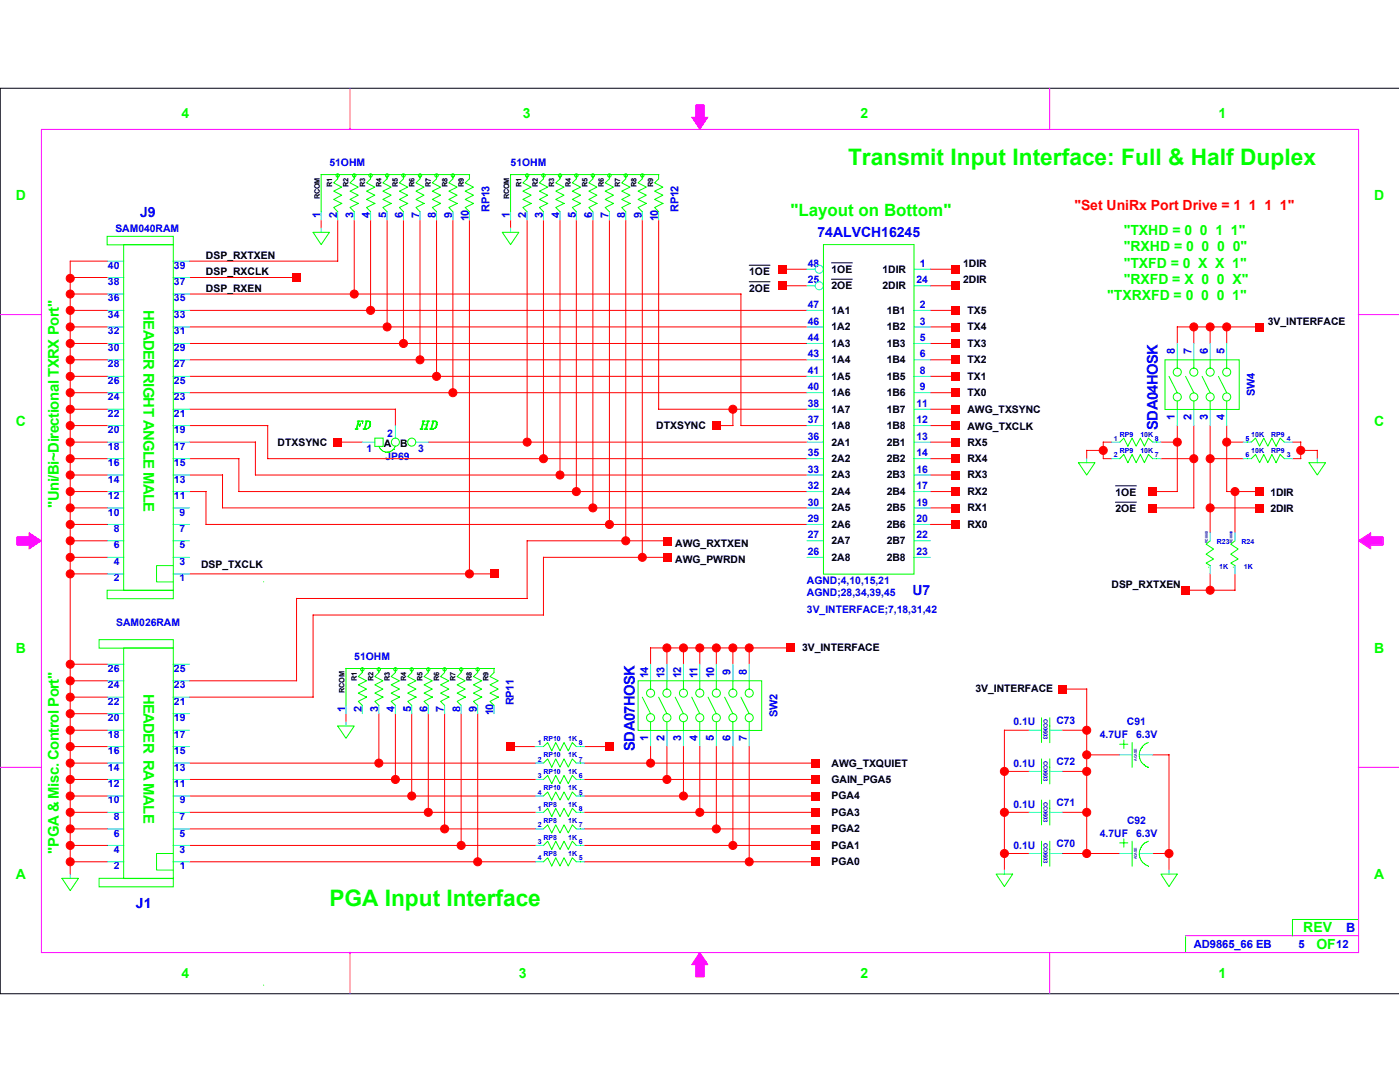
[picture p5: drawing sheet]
<svg xmlns="http://www.w3.org/2000/svg" width="279mm" height="216mm" viewBox="0 0 279 216" stroke-linecap="round" stroke-linejoin="round" font-family="sans-serif">
<defs><g id="words">
<g font-size="4.5" fill="#0f0">
<text x="169.2" y="33">Transmit Input Interface: Full &amp; Half Duplex</text>
<text x="65.7" y="180.8">PGA Input Interface</text>
</g>
<text font-size="3.4" fill="#0f0" x="157.7" y="43.1">&quot;Layout on Bottom&quot;</text>
<g font-size="3" fill="#0f0">
<text x="28.6" y="61.9" transform="rotate(90 28.6 61.9)">HEADER RIGHT ANGLE MALE</text>
<text x="11.7" y="101.3" transform="rotate(-90 11.7 101.3)">&quot;Uni/Bi~Directional TXRX Port&quot;</text>
<text x="28.6" y="138.5" transform="rotate(90 28.6 138.5)">HEADER RA MALE</text>
<text x="11.7" y="170.3" transform="rotate(-90 11.7 170.3)">&quot;PGA &amp; Misc. Control Port&quot;</text>
</g>
<g font-size="3" fill="#00f">
<text x="231.1" y="85.8" transform="rotate(-90 231.1 85.8)">SDA04HOSK</text>
<text x="126.7" y="149.8" transform="rotate(-90 126.7 149.8)">SDA07HOSK</text>
</g>
<g font-size="2.8" fill="#0f0">
<text x="36.2" y="23.5">4</text>
<text x="104.4" y="23.5">3</text>
<text x="171.7" y="23.5">2</text>
<text x="243.2" y="23.5">1</text>
<text x="3.2" y="39.9">D</text>
<text x="274.2" y="39.9">D</text>
<text x="224.3" y="46.8">&quot;TXHD = 0 0 1 1&quot;</text>
<text x="224.3" y="50.1">&quot;RXHD = 0 0 0 0&quot;</text>
<text x="224.3" y="53.4">&quot;TXFD = 0 X X 1&quot;</text>
<text x="221" y="59.9">&quot;TXRXFD = 0 0 0 1&quot;</text>
<text x="224.3" y="56.7">&quot;RXFD = X 0 0 X&quot;</text>
<text x="3.2" y="85.1">C</text>
<text x="274.2" y="85.1">C</text>
<text x="3.2" y="130.2">B</text>
<text x="274.2" y="130.2">B</text>
<text x="3.2" y="175.4">A</text>
<text x="274.2" y="175.4">A</text>
<text x="260.1" y="186.1">REV</text>
<text x="262.7" y="189.4">OF</text>
<text x="36.2" y="195.1">4</text>
<text x="103.5" y="195.1">3</text>
<text x="171.7" y="195.1">2</text>
<text x="243.2" y="195.1">1</text>
</g>
<text font-size="2.8" fill="#f00" x="214.4" y="41.9">&quot;Set UniRx Port Drive = 1 1 1 1&quot;</text>
<g font-size="2.8" fill="#00f">
<text x="28" y="43.2">J9</text>
<text x="163.2" y="47.3">74ALVCH16245</text>
<text x="182.1" y="118.7">U7</text>
<text x="27.1" y="181.1">J1</text>
</g>
<text font-size="2.5" fill="#00f" x="268.6" y="186">B</text>
<g font-size="2.2" fill="#00f">
<text x="64" y="43.6" transform="rotate(-90 64 43.6)">1</text>
<text x="67.3" y="43.6" transform="rotate(-90 67.3 43.6)">2</text>
<text x="70.5" y="43.6" transform="rotate(-90 70.5 43.6)">3</text>
<text x="73.8" y="43.6" transform="rotate(-90 73.8 43.6)">4</text>
<text x="77.1" y="43.6" transform="rotate(-90 77.1 43.6)">5</text>
<text x="80.4" y="43.6" transform="rotate(-90 80.4 43.6)">6</text>
<text x="83.7" y="43.6" transform="rotate(-90 83.7 43.6)">7</text>
<text x="87" y="43.6" transform="rotate(-90 87 43.6)">8</text>
<text x="90.3" y="43.6" transform="rotate(-90 90.3 43.6)">9</text>
<text x="93.6" y="44.2" transform="rotate(-90 93.6 44.2)">10</text>
<text x="97.7" y="42.2" transform="rotate(-90 97.7 42.2)">RP13</text>
<text x="101.8" y="43.6" transform="rotate(-90 101.8 43.6)">1</text>
<text x="105" y="43.6" transform="rotate(-90 105 43.6)">2</text>
<text x="108.3" y="43.6" transform="rotate(-90 108.3 43.6)">3</text>
<text x="111.6" y="43.6" transform="rotate(-90 111.6 43.6)">4</text>
<text x="114.9" y="43.6" transform="rotate(-90 114.9 43.6)">5</text>
<text x="118.2" y="43.6" transform="rotate(-90 118.2 43.6)">6</text>
<text x="121.5" y="43.6" transform="rotate(-90 121.5 43.6)">7</text>
<text x="124.8" y="43.6" transform="rotate(-90 124.8 43.6)">8</text>
<text x="128.1" y="43.6" transform="rotate(-90 128.1 43.6)">9</text>
<text x="131.3" y="44.2" transform="rotate(-90 131.3 44.2)">10</text>
<text x="135.4" y="42.2" transform="rotate(-90 135.4 42.2)">RP12</text>
<text x="234.5" y="70.7" transform="rotate(-90 234.5 70.7)">8</text>
<text x="237.8" y="70.7" transform="rotate(-90 237.8 70.7)">7</text>
<text x="241" y="70.7" transform="rotate(-90 241 70.7)">6</text>
<text x="244.3" y="70.7" transform="rotate(-90 244.3 70.7)">5</text>
<text x="234.5" y="83.8" transform="rotate(-90 234.5 83.8)">1</text>
<text x="237.8" y="83.8" transform="rotate(-90 237.8 83.8)">2</text>
<text x="241" y="83.8" transform="rotate(-90 241 83.8)">3</text>
<text x="244.3" y="83.8" transform="rotate(-90 244.3 83.8)">4</text>
<text x="250.4" y="79" transform="rotate(-90 250.4 79)">SW4</text>
<text x="129.4" y="135.3" transform="rotate(-90 129.4 135.3)">14</text>
<text x="132.6" y="135.3" transform="rotate(-90 132.6 135.3)">13</text>
<text x="135.9" y="135.3" transform="rotate(-90 135.9 135.3)">12</text>
<text x="139.2" y="135.3" transform="rotate(-90 139.2 135.3)">11</text>
<text x="142.5" y="135.3" transform="rotate(-90 142.5 135.3)">10</text>
<text x="145.8" y="134.7" transform="rotate(-90 145.8 134.7)">9</text>
<text x="149.1" y="134.7" transform="rotate(-90 149.1 134.7)">8</text>
<text x="68.9" y="142.1" transform="rotate(-90 68.9 142.1)">1</text>
<text x="72.2" y="142.1" transform="rotate(-90 72.2 142.1)">2</text>
<text x="75.5" y="142.1" transform="rotate(-90 75.5 142.1)">3</text>
<text x="78.7" y="142.1" transform="rotate(-90 78.7 142.1)">4</text>
<text x="82" y="142.1" transform="rotate(-90 82 142.1)">5</text>
<text x="85.3" y="142.1" transform="rotate(-90 85.3 142.1)">6</text>
<text x="88.6" y="142.1" transform="rotate(-90 88.6 142.1)">7</text>
<text x="91.9" y="142.1" transform="rotate(-90 91.9 142.1)">8</text>
<text x="95.2" y="142.1" transform="rotate(-90 95.2 142.1)">9</text>
<text x="98.5" y="142.7" transform="rotate(-90 98.5 142.7)">10</text>
<text x="102.6" y="140.8" transform="rotate(-90 102.6 140.8)">RP11</text>
<text x="155.2" y="143.1" transform="rotate(-90 155.2 143.1)">SW2</text>
<text x="129.4" y="147.8" transform="rotate(-90 129.4 147.8)">1</text>
<text x="132.6" y="147.8" transform="rotate(-90 132.6 147.8)">2</text>
<text x="135.9" y="147.8" transform="rotate(-90 135.9 147.8)">3</text>
<text x="139.2" y="147.8" transform="rotate(-90 139.2 147.8)">4</text>
<text x="142.5" y="147.8" transform="rotate(-90 142.5 147.8)">5</text>
<text x="145.8" y="147.8" transform="rotate(-90 145.8 147.8)">6</text>
<text x="149.1" y="147.8" transform="rotate(-90 149.1 147.8)">7</text>
<text x="238.3" y="189.1">AD9865_66 EB</text>
<text x="259.1" y="189.1">5</text>
<text x="266.7" y="189.1">12</text>
</g>
<g font-size="2.1" fill="#00f">
<text x="65.7" y="33.1">51OHM</text>
<text x="101.9" y="33.1">51OHM</text>
<text x="23" y="46.2">SAM040RAM</text>
<text x="21.5" y="53.6">40</text>
<text x="34.7" y="53.6">39</text>
<text x="161.2" y="53.3">48</text>
<text x="183.6" y="53.3">1</text>
<text x="21.5" y="56.9">38</text>
<text x="34.7" y="56.9">37</text>
<text x="161.2" y="56.6">25</text>
<text x="182.9" y="56.6">24</text>
<text x="21.5" y="60.2">36</text>
<text x="21.5" y="63.5">34</text>
<text x="34.7" y="60.2">35</text>
<text x="34.7" y="63.5">33</text>
<text x="161.2" y="64.8">46</text>
<text x="161.2" y="61.5">47</text>
<text x="183.6" y="64.8">3</text>
<text x="183.6" y="61.5">2</text>
<text x="21.5" y="66.7">32</text>
<text x="21.5" y="70">30</text>
<text x="34.7" y="66.7">31</text>
<text x="34.7" y="70">29</text>
<text x="161.2" y="71.3">43</text>
<text x="161.2" y="68.1">44</text>
<text x="183.6" y="71.3">6</text>
<text x="183.6" y="68.1">5</text>
<text x="21.5" y="73.3">28</text>
<text x="21.5" y="76.6">26</text>
<text x="34.7" y="73.3">27</text>
<text x="34.7" y="76.6">25</text>
<text x="161.2" y="77.9">40</text>
<text x="161.2" y="74.6">41</text>
<text x="183.6" y="77.9">9</text>
<text x="183.6" y="74.6">8</text>
<text x="21.5" y="79.9">24</text>
<text x="21.5" y="83.1">22</text>
<text x="34.7" y="79.9">23</text>
<text x="34.7" y="83.1">21</text>
<text x="161.2" y="81.2">38</text>
<text x="182.9" y="81.2">11</text>
<text x="21.5" y="86.4">20</text>
<text x="21.5" y="89.7">18</text>
<text x="34.7" y="86.4">19</text>
<text x="34.7" y="89.7">17</text>
<text x="77.3" y="87.2">2</text>
<text x="161.2" y="87.8">36</text>
<text x="161.2" y="84.5">37</text>
<text x="182.9" y="87.8">13</text>
<text x="182.9" y="84.5">12</text>
<text x="21.5" y="93">16</text>
<text x="34.7" y="93">15</text>
<text x="73.2" y="90.2">1</text>
<text x="76.9" y="91.7">JP69</text>
<text x="83.5" y="90.2">3</text>
<text x="161.2" y="94.3">33</text>
<text x="161.2" y="91.1">35</text>
<text x="182.9" y="94.3">16</text>
<text x="182.9" y="91.1">14</text>
<text x="21.5" y="96.3">14</text>
<text x="21.5" y="99.6">12</text>
<text x="34.7" y="96.3">13</text>
<text x="34.7" y="99.6">11</text>
<text x="161.2" y="100.9">30</text>
<text x="161.2" y="97.6">32</text>
<text x="182.9" y="100.9">19</text>
<text x="182.9" y="97.6">17</text>
<text x="21.5" y="102.9">10</text>
<text x="22.7" y="106.1">8</text>
<text x="35.9" y="102.9">9</text>
<text x="35.9" y="106.1">7</text>
<text x="161.2" y="107.4">27</text>
<text x="161.2" y="104.2">29</text>
<text x="182.9" y="107.4">22</text>
<text x="182.9" y="104.2">20</text>
<text x="22.7" y="109.4">6</text>
<text x="22.7" y="112.7">4</text>
<text x="35.9" y="109.4">5</text>
<text x="35.9" y="112.7">3</text>
<text x="161.2" y="110.7">26</text>
<text x="182.9" y="110.7">23</text>
<text x="22.7" y="116">2</text>
<text x="35.9" y="116">1</text>
<text x="161" y="119">AGND;28,34,39,45</text>
<text x="161" y="116.5">AGND;4,10,15,21</text>
<text x="23.2" y="125">SAM026RAM</text>
<text x="161" y="122.3">3V_INTERFACE;7,18,31,42</text>
<text x="70.7" y="131.6">51OHM</text>
<text x="21.5" y="134.1">26</text>
<text x="21.5" y="137.3">24</text>
<text x="34.7" y="134.1">25</text>
<text x="34.7" y="137.3">23</text>
<text x="21.5" y="140.6">22</text>
<text x="21.5" y="143.9">20</text>
<text x="34.7" y="140.6">21</text>
<text x="34.7" y="143.9">19</text>
<text x="21.5" y="147.2">18</text>
<text x="34.7" y="147.2">17</text>
<text x="202.3" y="144.7">0.1U</text>
<text x="210.8" y="144.4">C73</text>
<text x="219.5" y="147.2">4.7UF</text>
<text x="224.9" y="144.7">C91</text>
<text x="226.7" y="147.2">6.3V</text>
<text x="21.5" y="150.5">16</text>
<text x="21.5" y="153.8">14</text>
<text x="34.7" y="150.5">15</text>
<text x="34.7" y="153.8">13</text>
<text x="202.3" y="153">0.1U</text>
<text x="210.8" y="152.6">C72</text>
<text x="21.5" y="157.1">12</text>
<text x="21.5" y="160.3">10</text>
<text x="34.7" y="157.1">11</text>
<text x="35.9" y="160.3">9</text>
<text x="202.3" y="161.2">0.1U</text>
<text x="210.8" y="160.8">C71</text>
<text x="22.7" y="163.6">8</text>
<text x="22.7" y="166.9">6</text>
<text x="35.9" y="163.6">7</text>
<text x="35.9" y="166.9">5</text>
<text x="219.5" y="166.9">4.7UF</text>
<text x="224.9" y="164.4">C92</text>
<text x="226.7" y="166.9">6.3V</text>
<text x="22.7" y="170.2">4</text>
<text x="22.7" y="173.5">2</text>
<text x="35.9" y="170.2">3</text>
<text x="35.9" y="173.5">1</text>
<text x="202.3" y="169.4">0.1U</text>
<text x="210.8" y="169">C70</text>
</g>
<g font-size="2.1">
<text x="41.1" y="51.6">DSP_RXTXEN</text>
<text x="192.2" y="53.3">1DIR</text>
<text x="41.1" y="58.2">DSP_RXEN</text>
<text x="41.1" y="54.9">DSP_RXCLK</text>
<text x="149.5" y="54.9">1OE</text>
<text x="149.5" y="58.2">2OE</text>
<text x="165.9" y="54.4">1OE</text>
<text x="165.9" y="57.7">2OE</text>
<text x="176.1" y="54.4">1DIR</text>
<text x="176.1" y="57.7">2DIR</text>
<text x="192.2" y="56.6">2DIR</text>
<text x="165.9" y="62.6">1A1</text>
<text x="165.9" y="65.9">1A2</text>
<text x="177" y="62.6">1B1</text>
<text x="177" y="65.9">1B2</text>
<text x="193.1" y="65.9">TX4</text>
<text x="193.1" y="62.6">TX5</text>
<text x="253" y="64.8">3V_INTERFACE</text>
<text x="165.9" y="69.2">1A3</text>
<text x="177" y="69.2">1B3</text>
<text x="193.1" y="69.2">TX3</text>
<text x="165.9" y="72.5">1A4</text>
<text x="165.9" y="75.8">1A5</text>
<text x="177" y="72.5">1B4</text>
<text x="177" y="75.8">1B5</text>
<text x="193.1" y="75.8">TX1</text>
<text x="193.1" y="72.5">TX2</text>
<text x="165.9" y="79">1A6</text>
<text x="165.9" y="82.3">1A7</text>
<text x="177" y="79">1B6</text>
<text x="177" y="82.3">1B7</text>
<text x="193.1" y="82.5">AWG_TXSYNC</text>
<text x="193.1" y="79">TX0</text>
<text x="55.4" y="89.1">DTXSYNC</text>
<text x="76.6" y="89.2">A</text>
<text x="79.9" y="89.2">B</text>
<text x="131" y="85.6">DTXSYNC</text>
<text x="165.9" y="85.6">1A8</text>
<text x="165.9" y="88.9">2A1</text>
<text x="177" y="85.6">1B8</text>
<text x="177" y="88.9">2B1</text>
<text x="193.1" y="88.9">RX5</text>
<text x="193.1" y="85.8">AWG_TXCLK</text>
<text x="165.9" y="92.2">2A2</text>
<text x="165.9" y="95.5">2A3</text>
<text x="177" y="92.2">2B2</text>
<text x="177" y="95.5">2B3</text>
<text x="193.1" y="95.5">RX3</text>
<text x="193.1" y="92.2">RX4</text>
<text x="165.9" y="98.8">2A4</text>
<text x="177" y="98.8">2B4</text>
<text x="193.1" y="98.8">RX2</text>
<text x="222.6" y="98.9">1OE</text>
<text x="253.5" y="98.9">1DIR</text>
<text x="165.9" y="102">2A5</text>
<text x="165.9" y="105.3">2A6</text>
<text x="177" y="102">2B5</text>
<text x="177" y="105.3">2B6</text>
<text x="193.1" y="105.3">RX0</text>
<text x="193.1" y="102">RX1</text>
<text x="222.6" y="102.2">2OE</text>
<text x="253.5" y="102.2">2DIR</text>
<text x="40.1" y="113.4">DSP_TXCLK</text>
<text x="134.7" y="112.4">AWG_PWRDN</text>
<text x="134.7" y="109.1">AWG_RXTXEN</text>
<text x="165.9" y="108.6">2A7</text>
<text x="165.9" y="111.9">2A8</text>
<text x="177" y="108.6">2B7</text>
<text x="177" y="111.9">2B8</text>
<text x="221.8" y="117.3">DSP_RXTXEN</text>
<text x="160.1" y="130">3V_INTERFACE</text>
<text x="194.7" y="138.2">3V_INTERFACE</text>
<text x="165.9" y="152.9">AWG_TXQUIET</text>
<text x="165.9" y="159.5">PGA4</text>
<text x="165.9" y="156.2">GAIN_PGA5</text>
<text x="165.9" y="162.8">PGA3</text>
<text x="165.9" y="166.1">PGA2</text>
<text x="165.9" y="169.4">PGA1</text>
<text x="165.9" y="172.6">PGA0</text>
</g>
<g font-size="1.5">
<text x="63.8" y="39.8" transform="rotate(-90 63.8 39.8)">RCOM</text>
<text x="66.3" y="37.3" transform="rotate(-90 66.3 37.3)">R1</text>
<text x="69.6" y="37.3" transform="rotate(-90 69.6 37.3)">R2</text>
<text x="72.9" y="37.3" transform="rotate(-90 72.9 37.3)">R3</text>
<text x="76.1" y="37.3" transform="rotate(-90 76.1 37.3)">R4</text>
<text x="79.4" y="37.3" transform="rotate(-90 79.4 37.3)">R5</text>
<text x="82.7" y="37.3" transform="rotate(-90 82.7 37.3)">R6</text>
<text x="86" y="37.3" transform="rotate(-90 86 37.3)">R7</text>
<text x="89.3" y="37.3" transform="rotate(-90 89.3 37.3)">R8</text>
<text x="92.5" y="37.3" transform="rotate(-90 92.5 37.3)">R9</text>
<text x="101.6" y="39.8" transform="rotate(-90 101.6 39.8)">RCOM</text>
<text x="104.1" y="37.3" transform="rotate(-90 104.1 37.3)">R1</text>
<text x="107.4" y="37.3" transform="rotate(-90 107.4 37.3)">R2</text>
<text x="110.6" y="37.3" transform="rotate(-90 110.6 37.3)">R3</text>
<text x="113.9" y="37.3" transform="rotate(-90 113.9 37.3)">R4</text>
<text x="117.2" y="37.3" transform="rotate(-90 117.2 37.3)">R5</text>
<text x="120.5" y="37.3" transform="rotate(-90 120.5 37.3)">R6</text>
<text x="123.8" y="37.3" transform="rotate(-90 123.8 37.3)">R7</text>
<text x="127" y="37.3" transform="rotate(-90 127 37.3)">R8</text>
<text x="130.3" y="37.3" transform="rotate(-90 130.3 37.3)">R9</text>
<text x="71.2" y="135.8" transform="rotate(-90 71.2 135.8)">R1</text>
<text x="74.5" y="135.8" transform="rotate(-90 74.5 135.8)">R2</text>
<text x="77.8" y="135.8" transform="rotate(-90 77.8 135.8)">R3</text>
<text x="81.1" y="135.8" transform="rotate(-90 81.1 135.8)">R4</text>
<text x="84.3" y="135.8" transform="rotate(-90 84.3 135.8)">R5</text>
<text x="87.6" y="135.8" transform="rotate(-90 87.6 135.8)">R6</text>
<text x="90.9" y="135.8" transform="rotate(-90 90.9 135.8)">R7</text>
<text x="94.2" y="135.8" transform="rotate(-90 94.2 135.8)">R8</text>
<text x="97.5" y="135.8" transform="rotate(-90 97.5 135.8)">R9</text>
<text x="68.7" y="138.3" transform="rotate(-90 68.7 138.3)">RCOM</text>
</g>
<g font-size="1.4" fill="#00f">
<text x="222.3" y="87.9">1</text>
<text x="223.5" y="87.1">RP9</text>
<text x="227.6" y="87.1">10K</text>
<text x="230.5" y="87.9">8</text>
<text x="248.6" y="87.9">5</text>
<text x="249.7" y="87.1">10K</text>
<text x="253.7" y="87.1">RP9</text>
<text x="256.8" y="87.9">4</text>
<text x="222.3" y="91.2">2</text>
<text x="223.5" y="90.4">RP9</text>
<text x="227.6" y="90.4">10K</text>
<text x="230.5" y="91.2">7</text>
<text x="248.6" y="91.2">6</text>
<text x="249.7" y="90.4">10K</text>
<text x="253.7" y="90.4">RP9</text>
<text x="256.8" y="91.2">3</text>
<text x="242.8" y="108.6">R23</text>
<text x="243.3" y="113.5">1K</text>
<text x="247.8" y="108.6">R24</text>
<text x="248.2" y="113.5">1K</text>
<text x="107.3" y="148.7">1</text>
<text x="108.5" y="147.9">RP10</text>
<text x="113.4" y="147.9">1K</text>
<text x="115.5" y="148.7">8</text>
<text x="107.3" y="152">2</text>
<text x="107.3" y="155.2">3</text>
<text x="108.5" y="151.1">RP10</text>
<text x="108.5" y="154.4">RP10</text>
<text x="113.4" y="154.4">1K</text>
<text x="113.4" y="151.1">1K</text>
<text x="115.5" y="152">7</text>
<text x="115.5" y="155.2">6</text>
<text x="107.3" y="161.8">1</text>
<text x="107.3" y="158.5">4</text>
<text x="108.5" y="161">RP8</text>
<text x="108.5" y="157.7">RP10</text>
<text x="113.4" y="161">1K</text>
<text x="113.4" y="157.7">1K</text>
<text x="115.5" y="161.8">8</text>
<text x="115.5" y="158.5">5</text>
<text x="107.3" y="165.1">2</text>
<text x="108.5" y="164.3">RP8</text>
<text x="108.5" y="167.6">RP8</text>
<text x="113.4" y="167.6">1K</text>
<text x="113.4" y="164.3">1K</text>
<text x="115.5" y="165.1">7</text>
<text x="107.3" y="171.7">4</text>
<text x="107.3" y="168.4">3</text>
<text x="108.5" y="170.9">RP8</text>
<text x="113.4" y="170.9">1K</text>
<text x="115.5" y="171.7">5</text>
<text x="115.5" y="168.4">6</text>
</g>
<g font-size="1.2" fill="#00f">
<text x="208.3" y="143.6" transform="rotate(90 208.3 143.6)">CC0603</text>
<text x="208.3" y="151.8" transform="rotate(90 208.3 151.8)">CC0603</text>
<text x="208.3" y="160" transform="rotate(90 208.3 160)">CC0603</text>
<text x="208.3" y="168.2" transform="rotate(90 208.3 168.2)">CC0603</text>
</g>
<g font-size=".7" fill="#00f">
<text x="241" y="108.4" transform="rotate(-90 241 108.4)">RC0603</text>
<text x="246" y="108.4" transform="rotate(-90 246 108.4)">RC0603</text>
<text x="226.9" y="151.8" transform="rotate(-90 226.9 151.8)">ACASE</text>
<text x="226.9" y="171.5" transform="rotate(-90 226.9 171.5)">ACASE</text>
</g>
</g></defs>
<path d="M279.2 17.6h-279.2v180.7h279.2M149.5 52.9h4.2M149.5 56.2h4.2M222.6 96.9h4.2M222.6 100.2h4.2" fill="none" stroke="#000" stroke-width=".2"/>
<path d="M230 150.6h3.3M233.3 150.6v23M230 170.3h3.3" fill="none" stroke="#f00" stroke-width=".2"/>
<circle cx="233.3" cy="170.3" r=".8" fill="#f00"/>
<g fill="none" stroke="#f00" stroke-width=".2">
<path d="M212 137.5h4.9M216.9 137.5v32.8M212 145.7h4.9M212 153.9h4.9M216.9 150.6h6.6M212 170.3h11.5M212 162.1h4.9"/>
<circle cx="233.3" cy="170.3" r=".8"/>
</g>
<path d="M233.3 173.6v.9" fill="none" stroke="#0ff" stroke-width=".2"/>
<path d="M231.7 174.4h3.2l-1.6 2.5z" fill="none" stroke="#0f0" stroke-width=".2"/>
<circle cx="216.9" cy="150.6" r=".8" fill="#f00"/>
<circle cx="216.9" cy="150.6" r=".8" fill="none" stroke="#f00" stroke-width=".2"/>
<circle cx="216.9" cy="170.3" r=".8" fill="#f00"/>
<circle cx="216.9" cy="170.3" r=".8" fill="none" stroke="#f00" stroke-width=".2"/>
<circle cx="216.9" cy="162.1" r=".8" fill="#f00"/>
<circle cx="216.9" cy="162.1" r=".8" fill="none" stroke="#f00" stroke-width=".2"/>
<circle cx="216.9" cy="153.9" r=".8" fill="#f00"/>
<circle cx="216.9" cy="153.9" r=".8" fill="none" stroke="#f00" stroke-width=".2"/>
<circle cx="216.9" cy="145.7" r=".8" fill="#f00"/>
<circle cx="216.9" cy="145.7" r=".8" fill="none" stroke="#f00" stroke-width=".2"/>
<path d="M211.1 136.7h1.7v1.6h-1.7z" fill="#f00"/>
<path d="M116.7 149h5" fill="none" stroke="#f00" stroke-width=".2"/>
<path d="M120.8 148.2h1.7v1.7h-1.7z" fill="#f00"/>
<path d="M101.9 149h4.9" fill="none" stroke="#f00" stroke-width=".2"/>
<path d="M101.1 148.2h1.6v1.7h-1.6z" fill="#f00"/>
<g fill="none" stroke="#0ff" stroke-width=".2">
<path d="M106.8 158.8h1.7M106.8 155.5h1.7M106.8 152.3h1.7M106.8 149h1.7M115 158.8h1.7M115 155.5h1.7M115 152.3h1.7M115 149h1.7M106.8 162.1h1.7M106.8 165.4h1.7M106.8 168.7h1.7M106.8 172h1.7"/>
<path d="M115 162.1h1.7M115 165.4h1.7M115 168.7h1.7M115 172h1.7"/>
</g>
<g fill="none" stroke="#0f0" stroke-width=".2">
<path d="M108.5 158.8l.8-.8 .8 1.6M108.5 155.5l.8-.8 .8 1.7M108.5 152.3l.8-.9 .8 1.7M108.5 149l.8-.8 .8 1.6M115 158.8l-.8-.8-.8 1.6-.8-1.6-.8 1.6-.9-1.6-.8 1.6M115 155.5l-.8-.8-.8 1.7-.8-1.7-.8 1.7-.9-1.7-.8 1.6M115 152.3l-.8-.9-.8 1.7-.8-1.7-.8 1.7-.9-1.7-.8 1.6M115 149l-.8-.8-.8 1.6-.8-1.6-.8 1.6-.9-1.6-.8 1.6M115.9 148.9v.1M115.9 152.2v.1M115.9 155.5h.1M115.9 158.8h.1"/>
<path d="M108.5 162.1l.8-.8 .8 1.6M108.5 165.4l.8-.8 .8 1.6M108.5 168.7l.8-.8 .8 1.6M108.5 172l.8-.8 .8 1.6M115 162.1l-.8-.8-.8 1.6-.8-1.6-.8 1.6-.9-1.6-.8 1.6M115 165.4l-.8-.8-.8 1.6-.8-1.6-.8 1.6-.9-1.6-.8 1.6M115 168.7l-.8-.8-.8 1.6-.8-1.6-.8 1.6-.9-1.6-.8 1.6M115 172l-.8-.8-.8 1.6-.8-1.6-.8 1.6-.9-1.6-.8 1.6M115.9 162.1h.1M115.9 165.4h.1M115.9 168.7h.1M115.9 171.9v.1"/>
</g>
<path d="M95.3 142.4v29.6M37.8 172h69" fill="none" stroke="#f00" stroke-width=".2"/>
<circle cx="95.3" cy="172" r=".8" fill="#f00"/>
<g fill="none" stroke="#f00" stroke-width=".2">
<path d="M92 142.4v26.3M37.8 168.7h69"/>
<circle cx="95.3" cy="172" r=".8"/>
</g>
<circle cx="92" cy="168.7" r=".8" fill="#f00"/>
<g fill="none" stroke="#f00" stroke-width=".2">
<path d="M88.7 142.4v23M37.8 165.4h69"/>
<circle cx="92" cy="168.7" r=".8"/>
</g>
<circle cx="88.7" cy="165.4" r=".8" fill="#f00"/>
<g fill="none" stroke="#f00" stroke-width=".2">
<path d="M85.5 142.4v19.7M37.8 162.1h69"/>
<circle cx="88.7" cy="165.4" r=".8"/>
</g>
<circle cx="85.5" cy="162.1" r=".8" fill="#f00"/>
<g fill="none" stroke="#f00" stroke-width=".2">
<path d="M37.8 152.3h69M75.6 142.4v9.9"/>
<circle cx="85.5" cy="162.1" r=".8"/>
</g>
<circle cx="75.6" cy="152.3" r=".8" fill="#f00"/>
<g fill="none" stroke="#f00" stroke-width=".2">
<path d="M37.8 155.5h69M78.9 142.4v13.1"/>
<circle cx="75.6" cy="152.3" r=".8"/>
</g>
<circle cx="78.9" cy="155.5" r=".8" fill="#f00"/>
<g fill="none" stroke="#f00" stroke-width=".2">
<path d="M37.8 158.8h69M82.2 142.4v16.4"/>
<circle cx="78.9" cy="155.5" r=".8"/>
</g>
<circle cx="82.2" cy="158.8" r=".8" fill="#f00"/>
<g fill="none" stroke="#f00" stroke-width=".2">
<path d="M93.7 43.9v70.6M37.8 114.5h60.8"/>
<circle cx="82.2" cy="158.8" r=".8"/>
</g>
<g fill="none" stroke="#0ff" stroke-width=".2">
<path d="M21.4 139.1h3.3M21.4 135.8h3.3M21.4 132.5h3.3M34.5 139.1h3.3M34.5 135.8h3.3M34.5 132.5h3.3M21.4 158.8h3.3M21.4 155.5h3.3M21.4 152.3h3.3M21.4 149h3.3M21.4 145.7h3.3M21.4 142.4h3.3"/>
<path d="M34.5 158.8h3.3M34.5 155.5h3.3M34.5 152.3h3.3M34.5 149h3.3M34.5 145.7h3.3M34.5 142.4h3.3M21.4 172h3.3M21.4 168.7h3.3M21.4 165.4h3.3M21.4 162.1h3.3M34.5 172h3.3M34.5 168.7h3.3"/>
<path d="M34.5 165.4h3.3M34.5 162.1h3.3"/>
</g>
<path d="M19.8 127.6h14.8v1.7h-14.8zM24.7 129.3h9.9v46h-9.9zM19.8 175.3h14.8v1.7h-14.8zM34.5 170.3h-3.3v3.3h3.3M52.6 196.6h.1" fill="none" stroke="#0f0" stroke-width=".2"/>
<circle cx="93.7" cy="114.5" r=".8" fill="#f00"/>
<circle cx="93.7" cy="114.5" r=".8" fill="none" stroke="#f00" stroke-width=".2"/>
<path d="M97.8 113.7h1.7v1.7h-1.7z" fill="#f00"/>
<path d="M121.6 43.9v60.7M37.8 98.1h3.3M41.1 98v6.6h120" fill="none" stroke="#f00" stroke-width=".2"/>
<circle cx="121.6" cy="104.6" r=".8" fill="#f00"/>
<g fill="none" stroke="#f00" stroke-width=".2">
<path d="M118.3 43.9v57.4M37.8 94.8h6.6M44.4 94.7v6.6h116.7"/>
<circle cx="121.6" cy="104.6" r=".8"/>
</g>
<circle cx="118.3" cy="101.3" r=".8" fill="#f00"/>
<g fill="none" stroke="#f00" stroke-width=".2">
<path d="M115 43.9v54.2M37.8 91.5h9.9M47.7 91.5v6.6h113.4"/>
<circle cx="118.3" cy="101.3" r=".8"/>
</g>
<circle cx="115" cy="98.1" r=".8" fill="#f00"/>
<g fill="none" stroke="#f00" stroke-width=".2">
<path d="M111.8 43.9v50.9M37.8 88.2h13.2M51 88.2v6.6h110.1"/>
<circle cx="115" cy="98.1" r=".8"/>
</g>
<circle cx="111.8" cy="94.8" r=".8" fill="#f00"/>
<g fill="none" stroke="#f00" stroke-width=".2">
<path d="M108.5 43.9v47.6M37.8 84.9h15.7M53.4 84.9v6.6h107.7"/>
<circle cx="111.8" cy="94.8" r=".8"/>
</g>
<circle cx="108.5" cy="91.5" r=".8" fill="#f00"/>
<g fill="none" stroke="#f00" stroke-width=".2">
<path d="M90.4 43.9v34.5M37.8 78.4h123.3M37.8 81.7h41.2M78.9 81.6v3.3"/>
<circle cx="108.5" cy="91.5" r=".8"/>
</g>
<circle cx="90.4" cy="78.4" r=".8" fill="#f00"/>
<g fill="none" stroke="#f00" stroke-width=".2">
<path d="M87.1 43.9v31.2M37.8 75.1h123.3"/>
<circle cx="90.4" cy="78.4" r=".8"/>
</g>
<circle cx="87.1" cy="75.1" r=".8" fill="#f00"/>
<g fill="none" stroke="#f00" stroke-width=".2">
<path d="M83.8 43.9v27.9M37.8 71.8h123.3"/>
<circle cx="87.1" cy="75.1" r=".8"/>
</g>
<circle cx="83.8" cy="71.8" r=".8" fill="#f00"/>
<g fill="none" stroke="#f00" stroke-width=".2">
<path d="M80.5 43.9v24.6M37.8 68.5h123.3"/>
<circle cx="83.8" cy="71.8" r=".8"/>
</g>
<circle cx="80.5" cy="68.5" r=".8" fill="#f00"/>
<g fill="none" stroke="#f00" stroke-width=".2">
<path d="M77.3 43.9v21.3M37.8 65.2h123.3"/>
<circle cx="80.5" cy="68.5" r=".8"/>
</g>
<circle cx="77.3" cy="65.2" r=".8" fill="#f00"/>
<g fill="none" stroke="#f00" stroke-width=".2">
<path d="M74 43.9v18M37.8 61.9h123.3"/>
<circle cx="77.3" cy="65.2" r=".8"/>
</g>
<circle cx="74" cy="61.9" r=".8" fill="#f00"/>
<g fill="none" stroke="#f00" stroke-width=".2">
<path d="M37.8 58.7h110.1M70.7 43.9v14.8M147.9 58.6v26.3h13.2"/>
<circle cx="74" cy="61.9" r=".8"/>
</g>
<circle cx="70.7" cy="58.7" r=".8" fill="#f00"/>
<g fill="none" stroke="#f00" stroke-width=".2">
<path d="M37.8 55.4h21.4"/>
<circle cx="70.7" cy="58.7" r=".8"/>
</g>
<path d="M58.4 54.6h1.6v1.7h-1.6z" fill="#f00"/>
<path d="M64.1 43.9v1.6M101.9 43.9v1.6M129.8 129.2v3.3M129.8 129.3h28M133.1 129.2v3.3M136.4 129.2v3.3M139.7 129.2v3.3M143 129.2v3.3M146.3 129.2v3.3M149.5 129.2v3.3M69 142.4v1.7" fill="none" stroke="#f00" stroke-width=".2"/>
<circle cx="133.1" cy="129.3" r=".8" fill="#f00"/>
<circle cx="133.1" cy="129.3" r=".8" fill="none" stroke="#f00" stroke-width=".2"/>
<circle cx="136.4" cy="129.3" r=".8" fill="#f00"/>
<circle cx="136.4" cy="129.3" r=".8" fill="none" stroke="#f00" stroke-width=".2"/>
<circle cx="139.7" cy="129.3" r=".8" fill="#f00"/>
<circle cx="139.7" cy="129.3" r=".8" fill="none" stroke="#f00" stroke-width=".2"/>
<circle cx="143" cy="129.3" r=".8" fill="#f00"/>
<circle cx="143" cy="129.3" r=".8" fill="none" stroke="#f00" stroke-width=".2"/>
<circle cx="146.3" cy="129.3" r=".8" fill="#f00"/>
<circle cx="146.3" cy="129.3" r=".8" fill="none" stroke="#f00" stroke-width=".2"/>
<g fill="#f00">
<path d="M156.9 128.4h1.7v1.7h-1.7z"/>
<circle cx="149.5" cy="129.3" r=".8"/>
</g>
<g fill="none" stroke="#f00" stroke-width=".2">
<path d="M216.9 89.9h3.3M216.9 89.8v1.7M220.2 88.2v3.3h1.7M220.2 88.2h1.7"/>
<circle cx="149.5" cy="129.3" r=".8"/>
</g>
<circle cx="220.2" cy="89.9" r=".8" fill="#f00"/>
<g fill="none" stroke="#f00" stroke-width=".2">
<path d="M234.9 65.2v3.3M234.9 65.2h16.5M238.3 65.2v3.3M241.5 65.2v3.3M244.8 65.2v3.3"/>
<circle cx="220.2" cy="89.9" r=".8"/>
</g>
<circle cx="238.3" cy="65.2" r=".8" fill="#f00"/>
<circle cx="238.3" cy="65.2" r=".8" fill="none" stroke="#f00" stroke-width=".2"/>
<circle cx="241.5" cy="65.2" r=".8" fill="#f00"/>
<circle cx="241.5" cy="65.2" r=".8" fill="none" stroke="#f00" stroke-width=".2"/>
<g fill="#f00">
<path d="M250.6 64.4h1.7v1.7h-1.7z"/>
<circle cx="244.8" cy="65.2" r=".8"/>
</g>
<g fill="none" stroke="#f00" stroke-width=".2">
<path d="M241.5 91.5h6.7M241.5 84.9v21.4M241.5 101.3h9.9"/>
<circle cx="244.8" cy="65.2" r=".8"/>
</g>
<circle cx="241.5" cy="91.5" r=".8" fill="#f00"/>
<circle cx="241.5" cy="91.5" r=".8" fill="none" stroke="#f00" stroke-width=".2"/>
<g fill="#f00">
<path d="M250.6 100.5h1.7v1.7h-1.7z"/>
<circle cx="241.5" cy="101.3" r=".8"/>
</g>
<g fill="none" stroke="#f00" stroke-width=".2">
<path d="M236.6 117.8h9.9M241.5 114.5v3.3M246.5 114.5v3.3"/>
<circle cx="241.5" cy="101.3" r=".8"/>
</g>
<g fill="#f00">
<path d="M235.8 117h1.6v1.7h-1.6z"/>
<circle cx="241.5" cy="117.8" r=".8"/>
</g>
<g fill="none" stroke="#f00" stroke-width=".2">
<path d="M244.8 84.9v13.2h6.6M244.8 88.2h3.4M246.5 98v8.3"/>
<circle cx="241.5" cy="117.8" r=".8"/>
</g>
<circle cx="246.5" cy="98.1" r=".8" fill="#f00"/>
<circle cx="246.5" cy="98.1" r=".8" fill="none" stroke="#f00" stroke-width=".2"/>
<circle cx="244.8" cy="88.2" r=".8" fill="#f00"/>
<circle cx="244.8" cy="88.2" r=".8" fill="none" stroke="#f00" stroke-width=".2"/>
<path d="M250.6 97.2h1.7v1.7h-1.7z" fill="#f00"/>
<path d="M231.7 91.5h6.6M238.3 84.9v16.4M230 101.3h8.3" fill="none" stroke="#f00" stroke-width=".2"/>
<circle cx="238.3" cy="91.5" r=".8" fill="#f00"/>
<circle cx="238.3" cy="91.5" r=".8" fill="none" stroke="#f00" stroke-width=".2"/>
<path d="M229.2 100.5h1.7v1.7h-1.7z" fill="#f00"/>
<path d="M230 98.1h5M231.7 88.2h3.3M234.9 84.9v13.2" fill="none" stroke="#f00" stroke-width=".2"/>
<circle cx="234.9" cy="88.2" r=".8" fill="#f00"/>
<circle cx="234.9" cy="88.2" r=".8" fill="none" stroke="#f00" stroke-width=".2"/>
<path d="M229.2 97.2h1.7v1.7h-1.7z" fill="#f00"/>
<path d="M185.7 101.3h4.9" fill="none" stroke="#f00" stroke-width=".2"/>
<path d="M189.8 100.5h1.7v1.7h-1.7z" fill="#f00"/>
<path d="M185.7 98.1h4.9" fill="none" stroke="#f00" stroke-width=".2"/>
<path d="M189.8 97.2h1.7v1.7h-1.7z" fill="#f00"/>
<path d="M185.7 94.8h4.9" fill="none" stroke="#f00" stroke-width=".2"/>
<path d="M189.8 94h1.7v1.7h-1.7z" fill="#f00"/>
<path d="M185.7 91.5h4.9" fill="none" stroke="#f00" stroke-width=".2"/>
<path d="M189.8 90.7h1.7v1.7h-1.7z" fill="#f00"/>
<path d="M105.2 43.9v44.3M85.5 88.2h75.6" fill="none" stroke="#f00" stroke-width=".2"/>
<circle cx="105.2" cy="88.2" r=".8" fill="#f00"/>
<g fill="none" stroke="#f00" stroke-width=".2">
<path d="M185.7 88.2h4.9"/>
<circle cx="105.2" cy="88.2" r=".8"/>
</g>
<path d="M189.8 87.4h1.7v1.7h-1.7z" fill="#f00"/>
<path d="M257.9 88.2h1.7M257.9 91.5h1.7M259.6 88.2v3.3M259.6 89.9h3.3M262.9 89.8v1.7" fill="none" stroke="#f00" stroke-width=".2"/>
<circle cx="259.6" cy="89.9" r=".8" fill="#f00"/>
<g fill="none" stroke="#f00" stroke-width=".2">
<path d="M185.7 84.9h4.9"/>
<circle cx="259.6" cy="89.9" r=".8"/>
</g>
<path d="M189.8 84.1h1.7v1.7h-1.7z" fill="#f00"/>
<path d="M156.1 53.7h5" fill="none" stroke="#f00" stroke-width=".2"/>
<path d="M155.3 52.9h1.7v1.7h-1.7z" fill="#f00"/>
<path d="M156.1 57h5" fill="none" stroke="#f00" stroke-width=".2"/>
<path d="M155.3 56.2h1.7v1.7h-1.7z" fill="#f00"/>
<path d="M131.4 43.9v37.8h29.7M146.3 81.6v3.3h-3.3" fill="none" stroke="#f00" stroke-width=".2"/>
<circle cx="146.3" cy="81.7" r=".8" fill="#f00"/>
<circle cx="146.3" cy="81.7" r=".8" fill="none" stroke="#f00" stroke-width=".2"/>
<path d="M142.2 84.1h1.6v1.7h-1.6z" fill="#f00"/>
<path d="M67.4 88.2h4.9" fill="none" stroke="#f00" stroke-width=".2"/>
<path d="M66.6 87.4h1.6v1.7h-1.6z" fill="#f00"/>
<path d="M200.4 153.9h5M205.4 145.7h-5v27.9M200.4 170.3h5M200.4 162.1h5" fill="none" stroke="#f00" stroke-width=".2"/>
<circle cx="200.4" cy="153.9" r=".8" fill="#f00"/>
<circle cx="200.4" cy="153.9" r=".8" fill="none" stroke="#f00" stroke-width=".2"/>
<circle cx="200.4" cy="162.1" r=".8" fill="#f00"/>
<circle cx="200.4" cy="162.1" r=".8" fill="none" stroke="#f00" stroke-width=".2"/>
<circle cx="200.4" cy="170.3" r=".8" fill="#f00"/>
<g fill="none" stroke="#f00" stroke-width=".2">
<path d="M185.7 81.7h4.9"/>
<circle cx="200.4" cy="170.3" r=".8"/>
</g>
<path d="M189.8 80.8h1.7v1.7h-1.7z" fill="#f00"/>
<path d="M185.7 78.4h4.9" fill="none" stroke="#f00" stroke-width=".2"/>
<path d="M189.8 77.6h1.7v1.6h-1.7z" fill="#f00"/>
<path d="M185.7 75.1h4.9" fill="none" stroke="#f00" stroke-width=".2"/>
<path d="M189.8 74.3h1.7v1.6h-1.7z" fill="#f00"/>
<path d="M185.7 71.8h4.9" fill="none" stroke="#f00" stroke-width=".2"/>
<path d="M189.8 71h1.7v1.6h-1.7z" fill="#f00"/>
<path d="M185.7 68.5h4.9" fill="none" stroke="#f00" stroke-width=".2"/>
<path d="M189.8 67.7h1.7v1.7h-1.7z" fill="#f00"/>
<path d="M185.7 65.2h4.9" fill="none" stroke="#f00" stroke-width=".2"/>
<path d="M189.8 64.4h1.7v1.7h-1.7z" fill="#f00"/>
<path d="M185.7 61.9h4.9" fill="none" stroke="#f00" stroke-width=".2"/>
<path d="M189.8 61.1h1.7v1.7h-1.7z" fill="#f00"/>
<path d="M185.7 57h4.9" fill="none" stroke="#f00" stroke-width=".2"/>
<path d="M189.8 56.2h1.7v1.7h-1.7z" fill="#f00"/>
<path d="M185.7 53.7h4.9" fill="none" stroke="#f00" stroke-width=".2"/>
<path d="M189.8 52.9h1.7v1.7h-1.7z" fill="#f00"/>
<g fill="none" stroke="#0ff" stroke-width=".2">
<path d="M241.5 106.3v1.6M241.5 112.8v1.7M129.8 132.5v3.4M133.1 132.5v3.4M136.4 132.5v3.4M139.7 132.5v3.4M143 132.5v3.4M146.3 132.5v3.4M149.5 132.5v3.4M129.8 145.7v3.3M133.1 145.7v3.3M136.4 145.7v3.3"/>
<path d="M139.7 145.7v3.3M143 145.7v3.3M146.3 145.7v3.3M149.5 145.7v3.3"/>
</g>
<g fill="none" stroke="#0f0" stroke-width=".2">
<path d="M241.2 113.2h.1M241.5 107.9l-.8 .7 1.5 1-1.5 1 1.5 .9-1.5 .9 .8 .5M147.9 139.1l1.6 3.3"/>
<circle cx="149.5" cy="143.2" r=".8"/>
</g>
<g fill="none" stroke="#0f0" stroke-width=".2">
<path d="M128.2 139.1l1.6 3.3M149.5 135.8v1.7M149.5 144.1v1.7"/>
<circle cx="149.5" cy="138.3" r=".8"/>
<circle cx="129.8" cy="143.2" r=".8"/>
</g>
<g fill="none" stroke="#0f0" stroke-width=".2">
<path d="M129.8 135.8v1.7M131.4 139.1l1.7 3.3M129.8 144.1v1.7"/>
<circle cx="129.8" cy="138.3" r=".8"/>
<circle cx="133.1" cy="143.2" r=".8"/>
</g>
<g fill="none" stroke="#0f0" stroke-width=".2">
<path d="M133.1 135.8v1.7M134.7 139.1l1.7 3.3M136.4 135.8v1.7M133.1 144.1v1.7M136.4 144.1v1.7"/>
<circle cx="133.1" cy="138.3" r=".8"/>
<circle cx="136.4" cy="138.3" r=".8"/>
</g>
<g fill="none" stroke="#0f0" stroke-width=".2">
<path d="M138 139.1l1.7 3.3M139.7 135.8v1.7M139.7 144.1v1.7"/>
<circle cx="139.7" cy="138.3" r=".8"/>
<circle cx="136.4" cy="143.2" r=".8"/>
</g>
<g fill="none" stroke="#0f0" stroke-width=".2">
<path d="M141.3 139.1l1.7 3.3M143 135.8v1.7M143 144.1v1.7"/>
<circle cx="143" cy="138.3" r=".8"/>
<circle cx="139.7" cy="143.2" r=".8"/>
</g>
<g fill="none" stroke="#0f0" stroke-width=".2">
<path d="M144.6 139.1l1.7 3.3M146.3 135.8v1.7M146.3 144.1v1.7"/>
<circle cx="146.3" cy="138.3" r=".8"/>
<circle cx="143" cy="143.2" r=".8"/>
<circle cx="146.3" cy="143.2" r=".8"/>
</g>
<g fill="none" stroke="#0f0" stroke-width=".2">
<path d="M233.3 75.1l1.6 3.3M127.3 135.8h24.7v10h-24.7z"/>
<circle cx="234.9" cy="79.2" r=".8"/>
</g>
<path d="M234.9 68.5v3.3M238.3 68.5v3.3M241.5 68.5v3.3M244.8 68.5v3.3M234.9 81.6v3.3M238.3 81.6v3.3M241.5 81.6v3.3M244.8 81.6v3.3" fill="none" stroke="#0ff" stroke-width=".2"/>
<g fill="none" stroke="#0f0" stroke-width=".2">
<path d="M234.9 71.8v1.7M236.6 75.1l1.7 3.3M234.9 80v1.7"/>
<circle cx="234.9" cy="74.3" r=".8"/>
<circle cx="238.3" cy="79.2" r=".8"/>
</g>
<g fill="none" stroke="#0f0" stroke-width=".2">
<path d="M238.3 71.8v1.7M239.9 75.1l1.6 3.3M241.5 71.8v1.7M238.3 80v1.7M241.5 80v1.7"/>
<circle cx="238.3" cy="74.3" r=".8"/>
<circle cx="241.5" cy="74.3" r=".8"/>
</g>
<g fill="none" stroke="#0f0" stroke-width=".2">
<path d="M243.2 75.1l1.6 3.3M244.8 71.8v1.7M244.8 80v1.7"/>
<circle cx="241.5" cy="79.2" r=".8"/>
<circle cx="244.8" cy="74.3" r=".8"/>
</g>
<g fill="none" stroke="#0f0" stroke-width=".2">
<path d="M21.4 47.2h13.2v1.7h-13.2zM24.7 48.8h9.9v69h-9.9zM62.5 46.4h3.2l-1.6 2.4zM100.2 46.4h3.3l-1.6 2.4zM164.3 48.8h18.1v65.8h-18.1zM232.5 71.8h14.8v9.9h-14.8zM215.2 92.3h3.3l-1.6 2.5zM223.5 88.2l.8-.8 .8 1.6 .8-1.6 .8 1.6 .9-1.6 .8 1.6 .8-1.6 .8 .8M223.5 91.5l.8-.8 .8 1.6M230 91.5l-.8-.8-.8 1.6-.8-1.6-.9 1.6-.8-1.6-.8 1.6M230.8 88.2h.1M230.8 91.5h.1"/>
<path d="M248.9 88.2h.1M248.9 91.5h.1M249.7 88.2l.9-.8 .8 1.6 .8-1.6 .8 1.6 .8-1.6 .9 1.6 .8-1.6 .8 .8M249.7 91.5l.9-.8 .8 1.6 .8-1.6 .8 1.6 .8-1.6 .9 1.6M256.3 91.5l-.8-.8-.8 1.6M261.2 92.3h3.3l-1.6 2.5zM21.4 117.8h13.2v1.7h-13.2zM34.5 112.9h-3.3v3.2h3.3M52.6 116.1h.1M246.1 113.2h.1M246.5 107.9l-.9 .7 1.5 1-1.5 1 1.5 .9-1.5 .9 .9 .5M67.4 144.9h3.3l-1.7 2.4z"/>
<path d="M207.9 143.2v5M207.9 151.4v5M207.9 159.6v5M209.5 143.2v5M209.5 151.4v5M209.5 159.6v5M12.4 175.3h3.3l-1.7 2.4zM207.9 167.9v4.9M209.5 167.9v4.9"/>
<circle cx="244.8" cy="79.2" r=".8"/>
</g>
<g fill="none" stroke="#0ff" stroke-width=".2">
<path d="M21.4 58.7h3.3M21.4 55.4h3.3M21.4 52.1h3.3M34.5 58.7h3.3M34.5 55.4h3.3M34.5 52.1h3.3M64.1 45.5v.9M101.9 45.5v.9M161 53.7h1.7M161 57h1.7M182.3 53.7h3.4M182.3 57h3.4"/>
<path d="M21.4 61.9h3.3M21.4 65.2h3.3M21.4 68.5h3.3M21.4 71.8h3.3M21.4 75.1h3.3M21.4 78.4h3.3M34.5 61.9h3.3M34.5 65.2h3.3M34.5 68.5h3.3M34.5 71.8h3.3M34.5 75.1h3.3M34.5 78.4h3.3"/>
<path d="M161 61.9h3.4M161 65.2h3.4M161 68.5h3.4M161 71.8h3.4M161 75.1h3.4M161 78.4h3.4M182.3 61.9h3.4M182.3 65.2h3.4M182.3 68.5h3.4M182.3 71.8h3.4M182.3 75.1h3.4M182.3 78.4h3.4"/>
<path d="M21.4 88.2h3.3M21.4 91.5h3.3M21.4 81.7h3.3M21.4 84.9h3.3M21.4 94.8h3.3M21.4 98.1h3.3M34.5 88.2h3.3M34.5 91.5h3.3M34.5 81.7h3.3M34.5 84.9h3.3M34.5 94.8h3.3M34.5 98.1h3.3"/>
<path d="M161 88.2h3.4M161 91.5h3.4M161 81.7h3.4M161 84.9h3.4M161 94.8h3.4M161 98.1h3.4M182.3 88.2h3.4M182.3 91.5h3.4M182.3 81.7h3.4M182.3 84.9h3.4M182.3 94.8h3.4M182.3 98.1h3.4"/>
<path d="M216.9 91.5v.9M221.8 88.2h1.7M221.8 91.5h1.7M230 88.2h1.7M230 91.5h1.7M248.1 88.2h1.7M248.1 91.5h1.7M256.3 88.2h1.6M256.3 91.5h1.6M262.9 91.5v.9M21.4 101.3h3.3M21.4 104.6h3.3"/>
<path d="M21.4 107.9h3.3M21.4 111.2h3.3M21.4 114.5h3.3M34.5 101.3h3.3M34.5 104.6h3.3M34.5 107.9h3.3M34.5 111.2h3.3M34.5 114.5h3.3M161 101.3h3.4M161 104.6h3.4M161 107.9h3.4M161 111.2h3.4"/>
<path d="M182.3 101.3h3.4M182.3 104.6h3.4M182.3 107.9h3.4M182.3 111.2h3.4M246.5 106.3v1.6M246.5 112.8v1.7M69 144.1v.8M205.4 153.9h2.5M205.4 145.7h2.5M209.5 153.9h2.5M209.5 145.7h2.5M14 174.4v.9"/>
<path d="M205.4 170.3h2.5M205.4 162.1h2.5M209.5 170.3h2.5M209.5 162.1h2.5"/>
<circle cx="163.5" cy="53.7" r=".8"/>
<circle cx="163.5" cy="57" r=".8"/>
</g>
<path d="M165.9 52.5h4.2M165.9 55.7h4.2" fill="none" stroke="#000" stroke-width=".2"/>
<g fill="none" stroke="#f00" stroke-width=".2">
<path d="M14 58.7h7.4M14 55.4h7.4M21.4 52.1h-7.4v122.3M14 78.4h7.4M14 75.1h7.4M14 71.8h7.4M14 68.5h7.4M14 65.2h7.4M14 61.9h7.4M14 98.1h7.4M14 94.8h7.4M14 91.5h7.4"/>
<path d="M14 88.2h7.4M14 84.9h7.4M14 81.7h7.4M14 107.9h7.4M14 104.6h7.4M14 101.3h7.4M14 111.2h7.4M14 114.5h7.4M14 139.1h7.4M14 135.8h7.4M14 132.5h7.4M14 158.8h7.4"/>
<path d="M14 155.5h7.4M14 152.3h7.4M14 149h7.4M14 145.7h7.4M14 142.4h7.4M14 172h7.4M14 168.7h7.4M14 165.4h7.4M14 162.1h7.4"/>
</g>
<circle cx="14" cy="55.5" r=".8" fill="#f00"/>
<circle cx="14" cy="55.5" r=".8" fill="none" stroke="#f00" stroke-width=".2"/>
<circle cx="14" cy="114.5" r=".8" fill="#f00"/>
<circle cx="14" cy="114.5" r=".8" fill="none" stroke="#f00" stroke-width=".2"/>
<circle cx="14" cy="111.2" r=".8" fill="#f00"/>
<circle cx="14" cy="111.2" r=".8" fill="none" stroke="#f00" stroke-width=".2"/>
<circle cx="14" cy="172" r=".8" fill="#f00"/>
<circle cx="14" cy="172" r=".8" fill="none" stroke="#f00" stroke-width=".2"/>
<circle cx="14" cy="168.7" r=".8" fill="#f00"/>
<circle cx="14" cy="168.7" r=".8" fill="none" stroke="#f00" stroke-width=".2"/>
<circle cx="14" cy="165.4" r=".8" fill="#f00"/>
<circle cx="14" cy="165.4" r=".8" fill="none" stroke="#f00" stroke-width=".2"/>
<circle cx="14" cy="162.1" r=".8" fill="#f00"/>
<circle cx="14" cy="162.1" r=".8" fill="none" stroke="#f00" stroke-width=".2"/>
<circle cx="14" cy="158.8" r=".8" fill="#f00"/>
<circle cx="14" cy="158.8" r=".8" fill="none" stroke="#f00" stroke-width=".2"/>
<circle cx="14" cy="155.5" r=".8" fill="#f00"/>
<circle cx="14" cy="155.5" r=".8" fill="none" stroke="#f00" stroke-width=".2"/>
<circle cx="14" cy="152.3" r=".8" fill="#f00"/>
<circle cx="14" cy="152.3" r=".8" fill="none" stroke="#f00" stroke-width=".2"/>
<circle cx="14" cy="149" r=".8" fill="#f00"/>
<circle cx="14" cy="149" r=".8" fill="none" stroke="#f00" stroke-width=".2"/>
<circle cx="14" cy="145.7" r=".8" fill="#f00"/>
<circle cx="14" cy="145.7" r=".8" fill="none" stroke="#f00" stroke-width=".2"/>
<circle cx="14" cy="142.4" r=".8" fill="#f00"/>
<circle cx="14" cy="142.4" r=".8" fill="none" stroke="#f00" stroke-width=".2"/>
<circle cx="14" cy="139.1" r=".8" fill="#f00"/>
<circle cx="14" cy="139.1" r=".8" fill="none" stroke="#f00" stroke-width=".2"/>
<circle cx="14" cy="135.8" r=".8" fill="#f00"/>
<circle cx="14" cy="135.8" r=".8" fill="none" stroke="#f00" stroke-width=".2"/>
<circle cx="14" cy="132.5" r=".8" fill="#f00"/>
<circle cx="14" cy="132.5" r=".8" fill="none" stroke="#f00" stroke-width=".2"/>
<circle cx="14" cy="58.7" r=".8" fill="#f00"/>
<circle cx="14" cy="58.7" r=".8" fill="none" stroke="#f00" stroke-width=".2"/>
<circle cx="14" cy="61.9" r=".8" fill="#f00"/>
<circle cx="14" cy="61.9" r=".8" fill="none" stroke="#f00" stroke-width=".2"/>
<circle cx="14" cy="65.2" r=".8" fill="#f00"/>
<circle cx="14" cy="65.2" r=".8" fill="none" stroke="#f00" stroke-width=".2"/>
<circle cx="14" cy="68.5" r=".8" fill="#f00"/>
<circle cx="14" cy="68.5" r=".8" fill="none" stroke="#f00" stroke-width=".2"/>
<circle cx="14" cy="71.8" r=".8" fill="#f00"/>
<circle cx="14" cy="71.8" r=".8" fill="none" stroke="#f00" stroke-width=".2"/>
<circle cx="14" cy="75.1" r=".8" fill="#f00"/>
<circle cx="14" cy="75.1" r=".8" fill="none" stroke="#f00" stroke-width=".2"/>
<circle cx="14" cy="78.4" r=".8" fill="#f00"/>
<circle cx="14" cy="78.4" r=".8" fill="none" stroke="#f00" stroke-width=".2"/>
<circle cx="14" cy="81.7" r=".8" fill="#f00"/>
<circle cx="14" cy="81.7" r=".8" fill="none" stroke="#f00" stroke-width=".2"/>
<circle cx="14" cy="84.9" r=".8" fill="#f00"/>
<circle cx="14" cy="84.9" r=".8" fill="none" stroke="#f00" stroke-width=".2"/>
<circle cx="14" cy="88.2" r=".8" fill="#f00"/>
<circle cx="14" cy="88.2" r=".8" fill="none" stroke="#f00" stroke-width=".2"/>
<circle cx="14" cy="91.5" r=".8" fill="#f00"/>
<circle cx="14" cy="91.5" r=".8" fill="none" stroke="#f00" stroke-width=".2"/>
<circle cx="14" cy="94.8" r=".8" fill="#f00"/>
<circle cx="14" cy="94.8" r=".8" fill="none" stroke="#f00" stroke-width=".2"/>
<circle cx="14" cy="98.1" r=".8" fill="#f00"/>
<circle cx="14" cy="98.1" r=".8" fill="none" stroke="#f00" stroke-width=".2"/>
<circle cx="14" cy="101.3" r=".8" fill="#f00"/>
<circle cx="14" cy="101.3" r=".8" fill="none" stroke="#f00" stroke-width=".2"/>
<circle cx="14" cy="104.6" r=".8" fill="#f00"/>
<circle cx="14" cy="104.6" r=".8" fill="none" stroke="#f00" stroke-width=".2"/>
<circle cx="14" cy="107.9" r=".8" fill="#f00"/>
<g fill="none" stroke="#f00" stroke-width=".2">
<path d="M116.7 152.3h46M129.8 148.9v3.4"/>
<circle cx="14" cy="107.9" r=".8"/>
</g>
<g fill="#f00">
<path d="M161.8 151.4h1.7v1.7h-1.7z"/>
<circle cx="129.8" cy="152.3" r=".8"/>
</g>
<g fill="none" stroke="#f00" stroke-width=".2">
<path d="M116.7 158.8h46M136.4 148.9v9.9"/>
<circle cx="129.8" cy="152.3" r=".8"/>
</g>
<g fill="#f00">
<path d="M161.8 158h1.7v1.7h-1.7z"/>
<circle cx="136.4" cy="158.8" r=".8"/>
</g>
<g fill="none" stroke="#f00" stroke-width=".2">
<path d="M139.7 148.9v13.2M116.7 162.1h46"/>
<circle cx="136.4" cy="158.8" r=".8"/>
</g>
<circle cx="139.7" cy="162.1" r=".8" fill="#f00"/>
<circle cx="139.7" cy="162.1" r=".8" fill="none" stroke="#f00" stroke-width=".2"/>
<path d="M161.8 161.3h1.7v1.7h-1.7z" fill="#f00"/>
<path d="M143 148.9v16.5M116.7 165.4h46" fill="none" stroke="#f00" stroke-width=".2"/>
<circle cx="143" cy="165.4" r=".8" fill="#f00"/>
<circle cx="143" cy="165.4" r=".8" fill="none" stroke="#f00" stroke-width=".2"/>
<path d="M161.8 164.6h1.7v1.6h-1.7z" fill="#f00"/>
<path d="M146.3 148.9v19.8M116.7 168.7h46" fill="none" stroke="#f00" stroke-width=".2"/>
<circle cx="146.3" cy="168.7" r=".8" fill="#f00"/>
<circle cx="146.3" cy="168.7" r=".8" fill="none" stroke="#f00" stroke-width=".2"/>
<path d="M161.8 167.9h1.7v1.6h-1.7z" fill="#f00"/>
<path d="M149.5 148.9v23.1M116.7 172h46" fill="none" stroke="#f00" stroke-width=".2"/>
<circle cx="149.5" cy="172" r=".8" fill="#f00"/>
<circle cx="149.5" cy="172" r=".8" fill="none" stroke="#f00" stroke-width=".2"/>
<path d="M161.8 171.2h1.7v1.6h-1.7z" fill="#f00"/>
<path d="M185.7 104.6h4.9" fill="none" stroke="#f00" stroke-width=".2"/>
<path d="M189.8 103.8h1.7v1.7h-1.7z" fill="#f00"/>
<path d="M128.2 43.9v67.3M108.5 111.2v11.5M108.5 111.2h24.6M37.8 139.1h24.7M62.5 122.7v16.4M62.5 122.7h46" fill="none" stroke="#f00" stroke-width=".2"/>
<circle cx="128.2" cy="111.2" r=".8" fill="#f00"/>
<circle cx="128.2" cy="111.2" r=".8" fill="none" stroke="#f00" stroke-width=".2"/>
<path d="M132.3 110.4h1.7v1.7h-1.7z" fill="#f00"/>
<path d="M72.3 88.2h2.5M78.9 84.9v2.6M83 88.2h2.5" fill="none" stroke="#0ff" stroke-width=".2"/>
<g fill="none" stroke="#0f0" stroke-width=".2">
<path d="M74.8 87.4h1.7v1.7h-1.7zM75.6 89l.1 .3"/>
<circle cx="78.9" cy="88.2" r=".8"/>
<circle cx="82.2" cy="88.2" r=".8"/>
</g>
<path d="M75.7 89.3l.2 .2" fill="none" stroke="#0f0" stroke-width=".2"/>
<path d="M75.9 89.5l.1 .2" fill="none" stroke="#0f0" stroke-width=".2"/>
<path d="M76 89.7l.2 .2" fill="none" stroke="#0f0" stroke-width=".2"/>
<path d="M76.2 89.9l.3 .1" fill="none" stroke="#0f0" stroke-width=".2"/>
<path d="M76.5 90l.2 .1" fill="none" stroke="#0f0" stroke-width=".2"/>
<path d="M76.7 90.1l.3 .1" fill="none" stroke="#0f0" stroke-width=".2"/>
<path d="M77 90.2h.5M77.7 90.2h-.2" fill="none" stroke="#0f0" stroke-width=".2"/>
<path d="M78 90l-.3 .2" fill="none" stroke="#0f0" stroke-width=".2"/>
<path d="M78.2 89.9l-.2 .1" fill="none" stroke="#0f0" stroke-width=".2"/>
<path d="M78.4 89.7l-.2 .2" fill="none" stroke="#0f0" stroke-width=".2"/>
<path d="M78.6 89.6l-.2 .1" fill="none" stroke="#0f0" stroke-width=".2"/>
<path d="M78.7 89.3l-.1 .3" fill="none" stroke="#0f0" stroke-width=".2"/>
<path d="M78.9 89.1l-.2 .2" fill="none" stroke="#0f0" stroke-width=".2"/>
<path d="M78.9 89v.1" fill="none" stroke="#0f0" stroke-width=".2"/>
<path d="M37.8 52.1h29.6M67.4 43.9v8.2M124.9 43.9v64M59.2 119.4v16.4M59.2 119.4h46M105.2 107.9v11.5M105.2 107.9h27.9M37.8 135.8h21.4" fill="none" stroke="#f00" stroke-width=".2"/>
<g fill="#f00">
<path d="M132.3 107.1h1.7v1.7h-1.7z"/>
<circle cx="124.9" cy="107.9" r=".8"/>
</g>
<g fill="none" stroke="#f00" stroke-width=".2">
<path d="M116.7 155.5h46M133.1 148.9v6.6"/>
<circle cx="124.9" cy="107.9" r=".8"/>
</g>
<g fill="#f00">
<path d="M161.8 154.7h1.7v1.7h-1.7z"/>
<circle cx="133.1" cy="155.5" r=".8"/>
</g>
<circle cx="133.1" cy="155.5" r=".8" fill="none" stroke="#f00" stroke-width=".2"/>
<g fill="none" stroke="#0f0" stroke-width=".2">
<path d="M64.1 34.8v7.4M64.1 34.8h29.6M67.4 34.8v.9l-.8 .8 1.6 .8-1.6 .8 1.6 .8-1.6 .9 1.6 .8M70.7 34.8v.9l-.9 .8 1.7 .8-1.7 .8 1.7 .8-1.7 .9 1.7 .8M74 34.8v.9l-.8 .8 1.6 .8-1.6 .8 1.6 .8-1.6 .9 1.6 .8M77.3 34.8v.9l-.9 .8 1.7 .8-1.7 .8 1.7 .8-1.7 .9 1.7 .8M80.5 34.8v.9l-.8 .8 1.7 .8-1.7 .8 1.7 .8-1.7 .9 1.7 .8M83.8 34.8v.9l-.8 .8 1.6 .8-1.6 .8 1.6 .8-1.6 .9 1.6 .8M87.1 34.8v.9l-.8 .8 1.6 .8-1.6 .8 1.6 .8-1.6 .9 1.6 .8M90.4 34.8v.9l-.8 .8 1.6 .8-1.6 .8 1.6 .8-1.6 .9 1.6 .8M93.7 35.7l-.9 .8 1.7 .8-1.7 .8 1.7 .8-1.7 .9 1.7 .8M93.7 34.8v.9"/>
<path d="M101.9 34.8h29.6M101.9 34.8v7.4M105.2 34.8v.9l-.8 .8 1.6 .8-1.6 .8 1.6 .8-1.6 .9 1.6 .8M108.5 34.8v.9l-.8 .8 1.6 .8-1.6 .8 1.6 .8-1.6 .9 1.6 .8M111.8 34.8v.9l-.9 .8 1.7 .8-1.7 .8 1.7 .8-1.7 .9 1.7 .8M115 34.8v.9l-.8 .8 1.7 .8-1.7 .8 1.7 .8-1.7 .9 1.7 .8M118.3 34.8v.9l-.8 .8 1.6 .8-1.6 .8 1.6 .8-1.6 .9 1.6 .8M121.6 34.8v.9l-.8 .8 1.6 .8-1.6 .8 1.6 .8-1.6 .9 1.6 .8M124.9 34.8v.9l-.8 .8 1.6 .8-1.6 .8 1.6 .8-1.6 .9 1.6 .8M128.2 34.8v.9l-.9 .8 1.7 .8-1.7 .8 1.7 .8-1.7 .9 1.7 .8M131.4 35.7l-.8 .8 1.7 .8-1.7 .8 1.7 .8-1.7 .9 1.7 .8M131.4 34.8v.9"/>
<path d="M68.2 40.6l-1.6 .8 .8 .8M68.2 40.6h.1M71.5 40.6l-1.7 .8 .9 .8M71.5 40.6h.1M74.8 40.6l-1.6 .8 .8 .8M74.8 40.6h.1M78.1 40.6l-1.7 .8 .9 .8M78.1 40.6h.1M81.4 40.6l-1.7 .8 .8 .8M81.4 40.6h.1M84.6 40.6l-1.6 .8 .8 .8M84.6 40.6h.1"/>
<path d="M87.9 40.6l-1.6 .8 .8 .8M87.9 40.6h.1M91.2 40.6l-1.6 .8 .8 .8M91.2 40.6h.1M94.5 40.6l-1.7 .8 .9 .8M94.5 40.6h.1M106 40.6l-1.6 .8 .8 .8M106 40.6h.1M109.3 40.6l-1.6 .8 .8 .8M109.3 40.6h.1M112.6 40.6l-1.7 .8 .9 .8M112.6 40.6h.1"/>
<path d="M115.9 40.6l-1.7 .8 .8 .8M115.9 40.6h.1M119.1 40.6l-1.6 .8 .8 .8M119.1 40.6h.1M122.4 40.6l-1.6 .8 .8 .8M122.4 40.6h.1M125.7 40.6l-1.6 .8 .8 .8M125.7 40.6h.1M129 40.6l-1.7 .8 .9 .8M129 40.6h.1M132.3 40.6l-1.7 .8 .8 .8M132.3 40.6h.1"/>
<path d="M69 133.3v7.5M69 133.4h29.6M72.3 133.3v.9l-.8 .8 1.7 .8-1.7 .9 1.7 .8-1.7 .8 1.7 .8M73.2 139.1l-1.7 .9 .8 .8M73.2 139.1h.1M75.6 133.3v.9l-.8 .8 1.6 .8-1.6 .9 1.6 .8-1.6 .8 1.6 .8M76.4 139.1l-1.6 .9 .8 .8M76.4 139.1h.1M78.9 133.3v.9l-.8 .8 1.6 .8-1.6 .9 1.6 .8-1.6 .8 1.6 .8M79.7 139.1l-1.6 .9 .8 .8M79.7 139.1h.1M82.2 133.3v.9l-.8 .8 1.6 .8-1.6 .9 1.6 .8-1.6 .8 1.6 .8"/>
<path d="M83 139.1l-1.6 .9 .8 .8M83 139.1h.1M85.5 133.3v.9l-.9 .8 1.7 .8-1.7 .9 1.7 .8-1.7 .8 1.7 .8M86.3 139.1l-1.7 .9 .9 .8M86.3 139.1h.1M88.7 133.3v.9l-.8 .8 1.7 .8-1.7 .9 1.7 .8-1.7 .8 1.7 .8M89.6 139.1l-1.7 .9 .8 .8M89.6 139.1h.1M92 133.3v.9l-.8 .8 1.6 .8-1.6 .9 1.6 .8-1.6 .8 1.6 .8M92.8 139.1l-1.6 .9 .8 .8M92.8 139.1h.1M95.3 133.3v.9l-.8 .8 1.6 .8-1.6 .9 1.6 .8-1.6 .8 1.6 .8"/>
<path d="M96.1 139.1l-1.6 .9 .8 .8M96.1 139.1h.1M98.6 134.2l-.8 .8 1.6 .8-1.6 .9 1.6 .8-1.6 .8 1.6 .8M98.6 133.3v.9M99.4 139.1l-1.6 .9 .8 .8M99.4 139.1h.1M223.4 168.2h1.7M224.3 167.4v1.6M225.9 167.9v4.9M229.2 167.9l-.3 .1M236.6 186.7v3.3M271.1 183.5h-13.2v3.2"/>
<circle cx="67.4" cy="35" r=".34"/>
<circle cx="70.7" cy="35" r=".34"/>
<circle cx="74" cy="35" r=".34"/>
<circle cx="77.3" cy="35" r=".34"/>
<circle cx="80.5" cy="35" r=".34"/>
<circle cx="83.8" cy="35" r=".34"/>
<circle cx="87.1" cy="35" r=".34"/>
<circle cx="90.4" cy="35" r=".34"/>
<circle cx="105.2" cy="35" r=".34"/>
<circle cx="108.5" cy="35" r=".34"/>
<circle cx="111.8" cy="35" r=".34"/>
<circle cx="115" cy="35" r=".34"/>
<circle cx="118.3" cy="35" r=".34"/>
<circle cx="121.6" cy="35" r=".34"/>
<circle cx="124.9" cy="35" r=".34"/>
<circle cx="128.2" cy="35" r=".34"/>
<circle cx="72.3" cy="133.6" r=".34"/>
<circle cx="75.6" cy="133.6" r=".34"/>
<circle cx="78.9" cy="133.6" r=".34"/>
<circle cx="82.2" cy="133.6" r=".34"/>
<circle cx="85.5" cy="133.6" r=".34"/>
<circle cx="88.7" cy="133.6" r=".34"/>
<circle cx="92" cy="133.6" r=".34"/>
<circle cx="95.3" cy="133.6" r=".34"/>
</g>
<g fill="none" stroke="#f0f" stroke-width=".2">
<path d="M69.8 17.6v8.3M209.5 17.6v8.3M8.3 25.8h262.8v164.3h-262.8zM138.9 20.9h1.6v2.5h.8l-1.6 2.4-1.7-2.4h.9zM139 21h1.3v2.5h.7l-1.3 2-1.4-2h.7zM139.2 21.2h1v2.5h.5l-1 1.4-1-1.4h.5zM139.4 21.4h.6v2.4h.3l-.6 1-.7-1h.4zM139.5 21.5h.3v2.5h.2l-.3 .5-.3-.5h.1zM139.7 21.7v2.6M0 62.8h8.3M271.1 62.8h8.1M3.3 107.1h2.5v-.8l2.5 1.6-2.5 1.7v-.8h-2.5z"/>
<path d="M3.5 107.3h2.5v-.7l1.9 1.3-1.9 1.3v-.6h-2.5zM3.6 107.4h2.5v-.5l1.5 1-1.5 1v-.5h-2.5zM3.8 107.6h2.5v-.3l1 .6-1 .7v-.4h-2.5zM4 107.8h2.4v-.2l.5 .3-.5 .3v-.1h-2.4zM4.1 107.9h2.7M271.1 107.9l2.5-1.6v.8h2.4v1.7h-2.4v.8zM271.4 107.9l2-1.3v.7h2.4v1.3h-2.4v.6zM271.7 107.9l1.5-1v.5h2.5v1h-2.5v.5zM272.1 107.9l.9-.6v.3h2.5v.6h-2.5v.4zM272.4 107.9l.5-.3v.2h2.5v.3h-2.5v.1zM272.6 107.9h2.7M0 153.1h8.3"/>
<path d="M271.1 153.1h8.1M69.8 190v8.2M139.7 191.3l.3 .6h-.2v2.4h-.3v-2.4h-.1zM139.7 191l.6 1h-.3v2.5h-.6v-2.5h-.4zM139.7 190.7l1 1.5h-.5v2.4h-1v-2.4h-.5zM139.7 190.4l1.3 1.9h-.7v2.5h-1.3v-2.5h-.7zM139.7 190l1.6 2.5h-.8v2.4h-1.6v-2.4h-.9zM139.7 191.5v2.7M209.5 190v8.2M236.6 186.7h34.5"/>
</g>
<g fill="none" stroke="#0ff" stroke-width=".2">
<path d="M64.1 42.2v1.7M67.4 42.2v1.7M70.7 42.2v1.7M74 42.2v1.7M77.3 42.2v1.7M80.5 42.2v1.7M83.8 42.2v1.7M87.1 42.2v1.7M90.4 42.2v1.7M93.7 42.2v1.7M101.9 42.2v1.7M105.2 42.2v1.7"/>
<path d="M108.5 42.2v1.7M111.8 42.2v1.7M115 42.2v1.7M118.3 42.2v1.7M121.6 42.2v1.7M124.9 42.2v1.7M128.2 42.2v1.7M131.4 42.2v1.7M69 140.7v1.7M72.3 140.7v1.7M75.6 140.7v1.7M78.9 140.7v1.7"/>
<path d="M82.2 140.7v1.7M85.5 140.7v1.7M88.7 140.7v1.7M92 140.7v1.7M95.3 140.7v1.7M98.6 140.7v1.7M223.5 170.3h2.5M227.5 170.3h2.5"/>
</g>
<path d="M228.9 168l-.4 .2" fill="none" stroke="#0f0" stroke-width=".2"/>
<path d="M228.5 168.2l-.3 .2" fill="none" stroke="#0f0" stroke-width=".2"/>
<path d="M228.2 168.4l-.3 .3" fill="none" stroke="#0f0" stroke-width=".2"/>
<path d="M227.9 168.7l-.2 .4" fill="none" stroke="#0f0" stroke-width=".2"/>
<path d="M227.7 169.1l-.2 .4" fill="none" stroke="#0f0" stroke-width=".2"/>
<path d="M227.5 169.5l-.1 .3" fill="none" stroke="#0f0" stroke-width=".2"/>
<path d="M227.4 169.8v.4" fill="none" stroke="#0f0" stroke-width=".2"/>
<path d="M227.4 170.2v.4M227.4 170.6l.1 .4" fill="none" stroke="#0f0" stroke-width=".2"/>
<path d="M227.5 171l.1 .4" fill="none" stroke="#0f0" stroke-width=".2"/>
<path d="M227.6 171.4l.2 .3" fill="none" stroke="#0f0" stroke-width=".2"/>
<path d="M227.8 171.7l.2 .3" fill="none" stroke="#0f0" stroke-width=".2"/>
<path d="M228 172l.3 .3" fill="none" stroke="#0f0" stroke-width=".2"/>
<path d="M228.3 172.3l.3 .3" fill="none" stroke="#0f0" stroke-width=".2"/>
<path d="M228.6 172.6l.4 .1" fill="none" stroke="#0f0" stroke-width=".2"/>
<path d="M229 172.7l.2 .1" fill="none" stroke="#0f0" stroke-width=".2"/>
<path d="M223.5 150.6h2.5M227.5 150.6h2.5" fill="none" stroke="#0ff" stroke-width=".2"/>
<path d="M223.4 148.5h1.7M224.3 147.7v1.7M225.9 148.2v4.9M229.2 148.2l-.3 .1" fill="none" stroke="#0f0" stroke-width=".2"/>
<path d="M228.9 148.3l-.4 .2" fill="none" stroke="#0f0" stroke-width=".2"/>
<path d="M228.5 148.5l-.3 .3" fill="none" stroke="#0f0" stroke-width=".2"/>
<path d="M228.2 148.8l-.3 .3" fill="none" stroke="#0f0" stroke-width=".2"/>
<path d="M227.9 149.1l-.2 .3" fill="none" stroke="#0f0" stroke-width=".2"/>
<path d="M227.7 149.4l-.2 .3" fill="none" stroke="#0f0" stroke-width=".2"/>
<path d="M227.5 149.7l-.1 .4" fill="none" stroke="#0f0" stroke-width=".2"/>
<path d="M227.4 150.1v.4" fill="none" stroke="#0f0" stroke-width=".2"/>
<path d="M227.4 150.5v.5M227.4 150.9l.1 .4" fill="none" stroke="#0f0" stroke-width=".2"/>
<path d="M227.5 151.3l.1 .4" fill="none" stroke="#0f0" stroke-width=".2"/>
<path d="M227.6 151.7l.2 .3" fill="none" stroke="#0f0" stroke-width=".2"/>
<path d="M227.8 152l.2 .3" fill="none" stroke="#0f0" stroke-width=".2"/>
<path d="M228 152.3l.3 .3" fill="none" stroke="#0f0" stroke-width=".2"/>
<path d="M228.3 152.6l.3 .2" fill="none" stroke="#0f0" stroke-width=".2"/>
<path d="M228.6 152.8l.4 .2" fill="none" stroke="#0f0" stroke-width=".2"/>
<path d="M229 153l.2 .1" fill="none" stroke="#0f0" stroke-width=".2"/>
<path d="M200.4 173.6v.9" fill="none" stroke="#0ff" stroke-width=".2"/>
<path d="M71.2 85.5l.2 .1M198.8 174.4h3.3l-1.7 2.5z" fill="none" stroke="#0f0" stroke-width=".2"/>
<path d="M71.2 85.4l.1 .2" fill="none" stroke="#0f0" stroke-width=".2"/>
<path d="M71.2 85.4l-.2 .2" fill="none" stroke="#0f0" stroke-width=".2"/>
<path d="M71.2 85.5l-.3 .1" fill="none" stroke="#0f0" stroke-width=".2"/>
<path d="M71.9 84.7l-.2 .1" fill="none" stroke="#0f0" stroke-width=".2"/>
<path d="M71.7 84.8h.1" fill="none" stroke="#0f0" stroke-width=".2"/>
<path d="M71.9 84.6l-.1 .2" fill="none" stroke="#0f0" stroke-width=".2"/>
<path d="M71.8 84.8v.1" fill="none" stroke="#0f0" stroke-width=".2"/>
<path d="M72 84.5l-.2 .3" fill="none" stroke="#0f0" stroke-width=".2"/>
<path d="M71.8 84.8v.3M72.3 84v.2M72.3 84v.5" fill="none" stroke="#0f0" stroke-width=".2"/>
<path d="M72.2 84l.1 .2" fill="none" stroke="#0f0" stroke-width=".2"/>
<path d="M72.1 84l.2 .1" fill="none" stroke="#0f0" stroke-width=".2"/>
<path d="M71.8 84l-.2 .1" fill="none" stroke="#0f0" stroke-width=".2"/>
<path d="M71.8 84l-.2 .2" fill="none" stroke="#0f0" stroke-width=".2"/>
<path d="M71.5 84v.2" fill="none" stroke="#0f0" stroke-width=".2"/>
<path d="M71.4 84l.2 .1" fill="none" stroke="#0f0" stroke-width=".2"/>
<path d="M70.9 85.6h.6M71.3 84h1.2M71.5 84.8h.4M72.4 84l-.1 .5" fill="none" stroke="#0f0" stroke-width=".2"/>
<path d="M72 84.5l-.2 .5" fill="none" stroke="#0f0" stroke-width=".2"/>
<path d="M71.7 84l-.5 1.6" fill="none" stroke="#0f0" stroke-width=".2"/>
<path d="M71.6 84l-.4 1.6" fill="none" stroke="#0f0" stroke-width=".2"/>
<path d="M71.5 84l-.4 1.6" fill="none" stroke="#0f0" stroke-width=".2"/>
<path d="M72.8 85.5l.2 .1" fill="none" stroke="#0f0" stroke-width=".2"/>
<path d="M72.8 85.4l.1 .2" fill="none" stroke="#0f0" stroke-width=".2"/>
<path d="M72.8 85.4l-.2 .2" fill="none" stroke="#0f0" stroke-width=".2"/>
<path d="M72.8 85.5l-.3 .1" fill="none" stroke="#0f0" stroke-width=".2"/>
<path d="M73.4 84l-.2 .1" fill="none" stroke="#0f0" stroke-width=".2"/>
<path d="M73.4 84l-.2 .2" fill="none" stroke="#0f0" stroke-width=".2"/>
<path d="M73.1 84v.2" fill="none" stroke="#0f0" stroke-width=".2"/>
<path d="M73 84l.2 .1" fill="none" stroke="#0f0" stroke-width=".2"/>
<path d="M73.6 84l.1 .2" fill="none" stroke="#0f0" stroke-width=".2"/>
<path d="M73.7 84.2l.1 .2" fill="none" stroke="#0f0" stroke-width=".2"/>
<path d="M73.8 84.4v.4M73.8 84.7l-.1 .3" fill="none" stroke="#0f0" stroke-width=".2"/>
<path d="M73.7 85l-.1 .3" fill="none" stroke="#0f0" stroke-width=".2"/>
<path d="M73.6 85.3l-.2 .2" fill="none" stroke="#0f0" stroke-width=".2"/>
<path d="M73.4 85.5l-.3 .1" fill="none" stroke="#0f0" stroke-width=".2"/>
<path d="M73.7 84.1l.1 .1" fill="none" stroke="#0f0" stroke-width=".2"/>
<path d="M73.8 84.2l.1 .2" fill="none" stroke="#0f0" stroke-width=".2"/>
<path d="M73.9 84.4v.4M73.9 84.7l-.1 .3" fill="none" stroke="#0f0" stroke-width=".2"/>
<path d="M73.8 85l-.1 .3" fill="none" stroke="#0f0" stroke-width=".2"/>
<path d="M73.7 85.3l-.2 .1" fill="none" stroke="#0f0" stroke-width=".2"/>
<path d="M72.9 84h.7M73.6 84l.2 .1" fill="none" stroke="#0f0" stroke-width=".2"/>
<path d="M73.8 84.1l.1 .1" fill="none" stroke="#0f0" stroke-width=".2"/>
<path d="M73.9 84.2l.1 .2" fill="none" stroke="#0f0" stroke-width=".2"/>
<path d="M74 84.4v.4M74 84.7l-.1 .3" fill="none" stroke="#0f0" stroke-width=".2"/>
<path d="M73.9 85l-.2 .3" fill="none" stroke="#0f0" stroke-width=".2"/>
<path d="M73.7 85.3l-.1 .1" fill="none" stroke="#0f0" stroke-width=".2"/>
<path d="M73.6 85.4l-.2 .1" fill="none" stroke="#0f0" stroke-width=".2"/>
<path d="M73.4 85.5l-.3 .1" fill="none" stroke="#0f0" stroke-width=".2"/>
<path d="M72.4 85.6h.7M73.3 84l-.5 1.6" fill="none" stroke="#0f0" stroke-width=".2"/>
<path d="M73.2 84l-.4 1.6" fill="none" stroke="#0f0" stroke-width=".2"/>
<path d="M73.1 84l-.4 1.6" fill="none" stroke="#0f0" stroke-width=".2"/>
<path d="M85 85.5l.2 .1" fill="none" stroke="#0f0" stroke-width=".2"/>
<path d="M85.1 85.4v.2" fill="none" stroke="#0f0" stroke-width=".2"/>
<path d="M85 85.4l-.2 .2" fill="none" stroke="#0f0" stroke-width=".2"/>
<path d="M85 85.5l-.2 .1" fill="none" stroke="#0f0" stroke-width=".2"/>
<path d="M84.1 85.5l.2 .1" fill="none" stroke="#0f0" stroke-width=".2"/>
<path d="M84.2 85.4v.2" fill="none" stroke="#0f0" stroke-width=".2"/>
<path d="M84.1 85.4l-.2 .2" fill="none" stroke="#0f0" stroke-width=".2"/>
<path d="M84.1 85.5l-.2 .1" fill="none" stroke="#0f0" stroke-width=".2"/>
<path d="M85.7 84l-.3 .1" fill="none" stroke="#0f0" stroke-width=".2"/>
<path d="M85.6 84l-.2 .2" fill="none" stroke="#0f0" stroke-width=".2"/>
<path d="M85.3 84l.1 .2" fill="none" stroke="#0f0" stroke-width=".2"/>
<path d="M85.2 84l.2 .1" fill="none" stroke="#0f0" stroke-width=".2"/>
<path d="M84.8 84l-.3 .1" fill="none" stroke="#0f0" stroke-width=".2"/>
<path d="M84.7 84l-.2 .2" fill="none" stroke="#0f0" stroke-width=".2"/>
<path d="M84.4 84l.1 .2" fill="none" stroke="#0f0" stroke-width=".2"/>
<path d="M84.3 84l.2 .1" fill="none" stroke="#0f0" stroke-width=".2"/>
<path d="M83.8 85.6h.7M84.2 84h.7M84.3 84.8h1M84.7 85.6h.6M85.1 84h.7M85.5 84l-.4 1.6" fill="none" stroke="#0f0" stroke-width=".2"/>
<path d="M85.4 84l-.4 1.6" fill="none" stroke="#0f0" stroke-width=".2"/>
<path d="M85.4 84l-.5 1.6" fill="none" stroke="#0f0" stroke-width=".2"/>
<path d="M84.6 84l-.4 1.6" fill="none" stroke="#0f0" stroke-width=".2"/>
<path d="M84.5 84l-.4 1.6" fill="none" stroke="#0f0" stroke-width=".2"/>
<path d="M84.5 84l-.5 1.6" fill="none" stroke="#0f0" stroke-width=".2"/>
<path d="M86.1 85.5l.2 .1" fill="none" stroke="#0f0" stroke-width=".2"/>
<path d="M86.1 85.4l.1 .2" fill="none" stroke="#0f0" stroke-width=".2"/>
<path d="M86.1 85.4l-.2 .2" fill="none" stroke="#0f0" stroke-width=".2"/>
<path d="M86.1 85.5l-.3 .1" fill="none" stroke="#0f0" stroke-width=".2"/>
<path d="M86.7 84l-.2 .1" fill="none" stroke="#0f0" stroke-width=".2"/>
<path d="M86.7 84l-.2 .2" fill="none" stroke="#0f0" stroke-width=".2"/>
<path d="M86.4 84v.2" fill="none" stroke="#0f0" stroke-width=".2"/>
<path d="M86.3 84l.2 .1" fill="none" stroke="#0f0" stroke-width=".2"/>
<path d="M86.9 84l.1 .2" fill="none" stroke="#0f0" stroke-width=".2"/>
<path d="M87 84.2l.1 .2" fill="none" stroke="#0f0" stroke-width=".2"/>
<path d="M87.1 84.4v.4M87.1 84.7l-.1 .3" fill="none" stroke="#0f0" stroke-width=".2"/>
<path d="M87 85l-.1 .3" fill="none" stroke="#0f0" stroke-width=".2"/>
<path d="M86.9 85.3l-.2 .2" fill="none" stroke="#0f0" stroke-width=".2"/>
<path d="M86.7 85.5l-.3 .1" fill="none" stroke="#0f0" stroke-width=".2"/>
<path d="M87 84.1l.1 .1" fill="none" stroke="#0f0" stroke-width=".2"/>
<path d="M87.1 84.2l.1 .2" fill="none" stroke="#0f0" stroke-width=".2"/>
<path d="M87.2 84.4v.4M87.2 84.7l-.1 .3" fill="none" stroke="#0f0" stroke-width=".2"/>
<path d="M87.1 85l-.1 .3" fill="none" stroke="#0f0" stroke-width=".2"/>
<path d="M87 85.3l-.2 .1" fill="none" stroke="#0f0" stroke-width=".2"/>
<path d="M86.2 84h.7M86.9 84l.2 .1" fill="none" stroke="#0f0" stroke-width=".2"/>
<path d="M87.1 84.1l.1 .1" fill="none" stroke="#0f0" stroke-width=".2"/>
<path d="M87.2 84.2v.2" fill="none" stroke="#0f0" stroke-width=".2"/>
<path d="M87.2 84.4v.4M87.2 84.7v.3" fill="none" stroke="#0f0" stroke-width=".2"/>
<path d="M87.2 85l-.2 .3" fill="none" stroke="#0f0" stroke-width=".2"/>
<path d="M87 85.3l-.1 .1" fill="none" stroke="#0f0" stroke-width=".2"/>
<path d="M86.9 85.4l-.2 .1" fill="none" stroke="#0f0" stroke-width=".2"/>
<path d="M86.7 85.5l-.3 .1" fill="none" stroke="#0f0" stroke-width=".2"/>
<path d="M85.7 85.6h.7M86.6 84l-.5 1.6" fill="none" stroke="#0f0" stroke-width=".2"/>
<path d="M86.5 84l-.4 1.6" fill="none" stroke="#0f0" stroke-width=".2"/>
<path d="M86.4 84l-.4 1.6" fill="none" stroke="#0f0" stroke-width=".2"/>
<use href="#words"/>
</svg>
